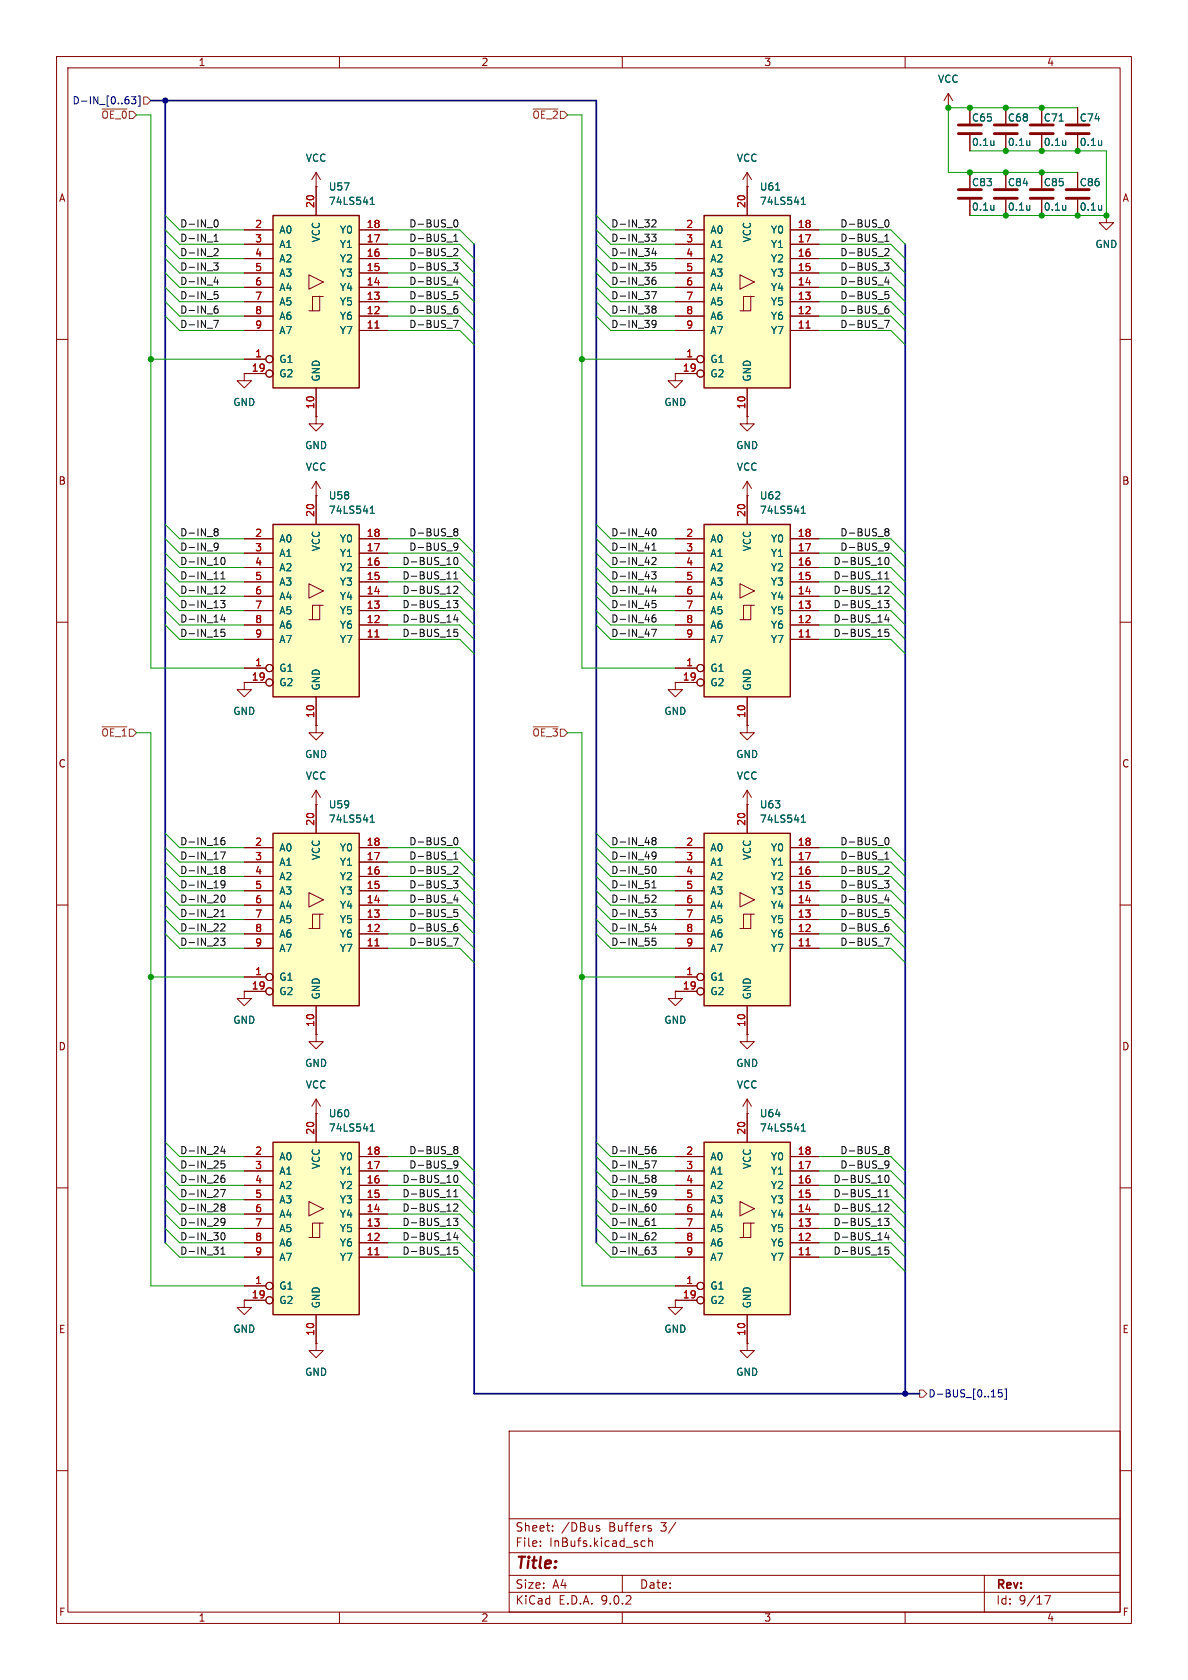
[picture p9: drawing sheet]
<svg xmlns="http://www.w3.org/2000/svg" width="210mm" height="297mm" viewBox="0 0 210 297" stroke-linecap="round" stroke-linejoin="round" font-family="sans-serif">
<defs><g id="words">
<text font-size="2.8" fill="#840000" x="91" y="277.9">Title:</text>
<g font-size="2.1" fill="#840000">
<text x="91" y="273.7">File:</text>
<text x="91" y="271">Sheet:</text>
<text x="97.1" y="273.7">InBufs.kicad_sch</text>
<text x="99.2" y="271">/DBus</text>
<text x="107.7" y="271">Buffers</text>
<text x="117" y="271">3/</text>
<text x="91" y="281.1">Size:</text>
<text x="97.7" y="281.1">A4</text>
<text x="113" y="281.1">Date:</text>
<text x="176" y="281.3">Rev:</text>
<text x="91" y="283.9">KiCad</text>
<text x="98.7" y="283.9">E.D.A.</text>
<text x="106.3" y="283.9">9.0.2</text>
<text x="176" y="283.9">Id:</text>
<text x="180.1" y="283.9">9/17</text>
</g>
<g font-size="1.8" fill="#840000">
<text x="35" y="11.9">1</text>
<text x="85" y="11.9">2</text>
<text x="135" y="11.9">3</text>
<text x="185" y="11.9">4</text>
<text x="10.3" y="35.9">A</text>
<text x="198.4" y="35.9">A</text>
<text x="10.3" y="85.9">B</text>
<text x="198.3" y="85.9">B</text>
<text x="10.3" y="135.9">C</text>
<text x="198.3" y="135.9">C</text>
<text x="10.3" y="185.9">D</text>
<text x="198.3" y="185.9">D</text>
<text x="10.3" y="235.9">E</text>
<text x="198.3" y="235.9">E</text>
<text x="10.3" y="285.9">F</text>
<text x="35" y="286.9">1</text>
<text x="85" y="286.9">2</text>
<text x="135" y="286.9">3</text>
<text x="185" y="286.9">4</text>
<text x="198.4" y="285.9">F</text>
</g>
<g font-size="1.8" fill="#006464">
<text x="165.7" y="14.8">VCC</text>
<text x="171.7" y="21.7">C65</text>
<text x="178.1" y="21.7">C68</text>
<text x="184.4" y="21.7">C71</text>
<text x="190.8" y="21.7">C74</text>
<text x="54" y="28.8">VCC</text>
<text x="130.2" y="28.8">VCC</text>
<text x="171.7" y="26">0.1u</text>
<text x="178.1" y="26">0.1u</text>
<text x="184.4" y="26">0.1u</text>
<text x="190.8" y="26">0.1u</text>
<text x="58" y="33.9">U57</text>
<text x="134.2" y="33.9">U61</text>
<text x="171.7" y="33.1">C83</text>
<text x="178.1" y="33.1">C84</text>
<text x="184.4" y="33.1">C85</text>
<text x="190.8" y="33.1">C86</text>
<text x="49.3" y="41.5">A0</text>
<text x="58" y="36.4">74LS541</text>
<text x="60" y="41.5">Y0</text>
<text x="125.5" y="41.5">A0</text>
<text x="134.2" y="36.4">74LS541</text>
<text x="136.2" y="41.5">Y0</text>
<text x="171.7" y="37.4">0.1u</text>
<text x="178.1" y="37.4">0.1u</text>
<text x="184.4" y="37.4">0.1u</text>
<text x="190.8" y="37.4">0.1u</text>
<text x="49.3" y="44">A1</text>
<text x="49.3" y="46.6">A2</text>
<text x="56.7" y="42.9" transform="rotate(-90 56.7 42.9)">VCC</text>
<text x="60" y="44">Y1</text>
<text x="60" y="46.6">Y2</text>
<text x="125.5" y="44">A1</text>
<text x="125.5" y="46.6">A2</text>
<text x="132.9" y="42.9" transform="rotate(-90 132.9 42.9)">VCC</text>
<text x="136.2" y="44">Y1</text>
<text x="136.2" y="46.6">Y2</text>
<text x="193.5" y="44">GND</text>
<text x="49.3" y="49.1">A3</text>
<text x="49.3" y="51.7">A4</text>
<text x="60" y="49.1">Y3</text>
<text x="60" y="51.7">Y4</text>
<text x="125.5" y="49.1">A3</text>
<text x="125.5" y="51.7">A4</text>
<text x="136.2" y="49.1">Y3</text>
<text x="136.2" y="51.7">Y4</text>
<text x="49.3" y="54.2">A5</text>
<text x="49.3" y="56.7">A6</text>
<text x="49.3" y="59.3">A7</text>
<text x="60" y="54.2">Y5</text>
<text x="60" y="56.7">Y6</text>
<text x="60" y="59.3">Y7</text>
<text x="125.5" y="54.2">A5</text>
<text x="125.5" y="56.7">A6</text>
<text x="125.5" y="59.3">A7</text>
<text x="136.2" y="54.2">Y5</text>
<text x="136.2" y="56.7">Y6</text>
<text x="136.2" y="59.3">Y7</text>
<text x="49.3" y="64.4">G1</text>
<text x="125.5" y="64.4">G1</text>
<text x="41.1" y="72">GND</text>
<text x="49.3" y="66.9">G2</text>
<text x="56.7" y="67.6" transform="rotate(-90 56.7 67.6)">GND</text>
<text x="117.3" y="72">GND</text>
<text x="125.5" y="66.9">G2</text>
<text x="132.9" y="67.6" transform="rotate(-90 132.9 67.6)">GND</text>
<text x="53.8" y="79.6">GND</text>
<text x="54" y="83.4">VCC</text>
<text x="130" y="79.6">GND</text>
<text x="130.2" y="83.4">VCC</text>
<text x="58" y="88.5">U58</text>
<text x="134.2" y="88.5">U62</text>
<text x="58" y="91">74LS541</text>
<text x="134.2" y="91">74LS541</text>
<text x="49.3" y="96.1">A0</text>
<text x="49.3" y="98.7">A1</text>
<text x="49.3" y="101.2">A2</text>
<text x="56.7" y="97.6" transform="rotate(-90 56.7 97.6)">VCC</text>
<text x="60" y="96.1">Y0</text>
<text x="60" y="98.7">Y1</text>
<text x="60" y="101.2">Y2</text>
<text x="125.5" y="96.1">A0</text>
<text x="125.5" y="98.7">A1</text>
<text x="125.5" y="101.2">A2</text>
<text x="132.9" y="97.6" transform="rotate(-90 132.9 97.6)">VCC</text>
<text x="136.2" y="96.1">Y0</text>
<text x="136.2" y="98.7">Y1</text>
<text x="136.2" y="101.2">Y2</text>
<text x="49.3" y="103.7">A3</text>
<text x="49.3" y="106.3">A4</text>
<text x="60" y="103.7">Y3</text>
<text x="60" y="106.3">Y4</text>
<text x="125.5" y="103.7">A3</text>
<text x="125.5" y="106.3">A4</text>
<text x="136.2" y="103.7">Y3</text>
<text x="136.2" y="106.3">Y4</text>
<text x="49.3" y="108.8">A5</text>
<text x="49.3" y="111.4">A6</text>
<text x="49.3" y="113.9">A7</text>
<text x="60" y="108.8">Y5</text>
<text x="60" y="111.4">Y6</text>
<text x="60" y="113.9">Y7</text>
<text x="125.5" y="108.8">A5</text>
<text x="125.5" y="111.4">A6</text>
<text x="125.5" y="113.9">A7</text>
<text x="136.2" y="108.8">Y5</text>
<text x="136.2" y="111.4">Y6</text>
<text x="136.2" y="113.9">Y7</text>
<text x="49.3" y="119">G1</text>
<text x="125.5" y="119">G1</text>
<text x="49.3" y="121.5">G2</text>
<text x="56.7" y="122.2" transform="rotate(-90 56.7 122.2)">GND</text>
<text x="125.5" y="121.5">G2</text>
<text x="132.9" y="122.2" transform="rotate(-90 132.9 122.2)">GND</text>
<text x="41.1" y="126.6">GND</text>
<text x="117.3" y="126.6">GND</text>
<text x="53.8" y="134.2">GND</text>
<text x="130" y="134.2">GND</text>
<text x="54" y="138">VCC</text>
<text x="58" y="143.1">U59</text>
<text x="130.2" y="138">VCC</text>
<text x="134.2" y="143.1">U63</text>
<text x="58" y="145.6">74LS541</text>
<text x="134.2" y="145.6">74LS541</text>
<text x="49.3" y="150.7">A0</text>
<text x="49.3" y="153.3">A1</text>
<text x="49.3" y="155.8">A2</text>
<text x="56.7" y="152.2" transform="rotate(-90 56.7 152.2)">VCC</text>
<text x="60" y="150.7">Y0</text>
<text x="60" y="153.3">Y1</text>
<text x="60" y="155.8">Y2</text>
<text x="125.5" y="150.7">A0</text>
<text x="125.5" y="153.3">A1</text>
<text x="125.5" y="155.8">A2</text>
<text x="132.9" y="152.2" transform="rotate(-90 132.9 152.2)">VCC</text>
<text x="136.2" y="150.7">Y0</text>
<text x="136.2" y="153.3">Y1</text>
<text x="136.2" y="155.8">Y2</text>
<text x="49.3" y="158.3">A3</text>
<text x="49.3" y="160.9">A4</text>
<text x="60" y="158.3">Y3</text>
<text x="60" y="160.9">Y4</text>
<text x="125.5" y="158.3">A3</text>
<text x="125.5" y="160.9">A4</text>
<text x="136.2" y="158.3">Y3</text>
<text x="136.2" y="160.9">Y4</text>
<text x="49.3" y="163.4">A5</text>
<text x="49.3" y="166">A6</text>
<text x="60" y="163.4">Y5</text>
<text x="60" y="166">Y6</text>
<text x="125.5" y="163.4">A5</text>
<text x="125.5" y="166">A6</text>
<text x="136.2" y="163.4">Y5</text>
<text x="136.2" y="166">Y6</text>
<text x="49.3" y="168.5">A7</text>
<text x="49.3" y="173.6">G1</text>
<text x="60" y="168.5">Y7</text>
<text x="125.5" y="168.5">A7</text>
<text x="125.5" y="173.6">G1</text>
<text x="136.2" y="168.5">Y7</text>
<text x="49.3" y="176.1">G2</text>
<text x="56.7" y="176.8" transform="rotate(-90 56.7 176.8)">GND</text>
<text x="125.5" y="176.1">G2</text>
<text x="132.9" y="176.8" transform="rotate(-90 132.9 176.8)">GND</text>
<text x="41.1" y="181.2">GND</text>
<text x="117.3" y="181.2">GND</text>
<text x="53.8" y="188.8">GND</text>
<text x="130" y="188.8">GND</text>
<text x="54" y="192.6">VCC</text>
<text x="58" y="197.7">U60</text>
<text x="130.2" y="192.6">VCC</text>
<text x="134.2" y="197.7">U64</text>
<text x="58" y="200.3">74LS541</text>
<text x="134.2" y="200.3">74LS541</text>
<text x="49.3" y="205.3">A0</text>
<text x="49.3" y="207.9">A1</text>
<text x="56.7" y="206.8" transform="rotate(-90 56.7 206.8)">VCC</text>
<text x="60" y="205.3">Y0</text>
<text x="60" y="207.9">Y1</text>
<text x="125.5" y="205.3">A0</text>
<text x="125.5" y="207.9">A1</text>
<text x="132.9" y="206.8" transform="rotate(-90 132.9 206.8)">VCC</text>
<text x="136.2" y="205.3">Y0</text>
<text x="136.2" y="207.9">Y1</text>
<text x="49.3" y="210.4">A2</text>
<text x="49.3" y="213">A3</text>
<text x="49.3" y="215.5">A4</text>
<text x="60" y="210.4">Y2</text>
<text x="60" y="213">Y3</text>
<text x="60" y="215.5">Y4</text>
<text x="125.5" y="210.4">A2</text>
<text x="125.5" y="213">A3</text>
<text x="125.5" y="215.5">A4</text>
<text x="136.2" y="210.4">Y2</text>
<text x="136.2" y="213">Y3</text>
<text x="136.2" y="215.5">Y4</text>
<text x="49.3" y="218">A5</text>
<text x="49.3" y="220.6">A6</text>
<text x="60" y="218">Y5</text>
<text x="60" y="220.6">Y6</text>
<text x="125.5" y="218">A5</text>
<text x="125.5" y="220.6">A6</text>
<text x="136.2" y="218">Y5</text>
<text x="136.2" y="220.6">Y6</text>
<text x="49.3" y="223.1">A7</text>
<text x="60" y="223.1">Y7</text>
<text x="125.5" y="223.1">A7</text>
<text x="136.2" y="223.1">Y7</text>
<text x="49.3" y="228.2">G1</text>
<text x="49.3" y="230.7">G2</text>
<text x="56.7" y="231.4" transform="rotate(-90 56.7 231.4)">GND</text>
<text x="125.5" y="228.2">G1</text>
<text x="125.5" y="230.7">G2</text>
<text x="132.9" y="231.4" transform="rotate(-90 132.9 231.4)">GND</text>
<text x="41.1" y="235.8">GND</text>
<text x="117.3" y="235.8">GND</text>
<text x="53.8" y="243.4">GND</text>
<text x="130" y="243.4">GND</text>
</g>
<g font-size="1.8" fill="#000084">
<text x="12.7" y="18.6">D-IN_[0..63]</text>
<text x="164" y="247.2">D-BUS_[0..15]</text>
</g>
<g font-size="1.8" fill="#725600">
<text x="17.8" y="21.2">~{OE_0}</text>
<text x="94" y="21.2">~{OE_2}</text>
<text x="17.8" y="130.4">~{OE_1}</text>
<text x="94" y="130.4">~{OE_3}</text>
</g>
<g font-size="1.8" fill="#0f0f0f">
<text x="31.7" y="40.3">D-IN_0</text>
<text x="72.2" y="40.3">D-BUS_0</text>
<text x="107.9" y="40.3">D-IN_32</text>
<text x="148.4" y="40.3">D-BUS_0</text>
<text x="31.7" y="47.9">D-IN_3</text>
<text x="31.7" y="45.4">D-IN_2</text>
<text x="31.7" y="42.8">D-IN_1</text>
<text x="72.2" y="47.9">D-BUS_3</text>
<text x="72.2" y="45.4">D-BUS_2</text>
<text x="72.2" y="42.8">D-BUS_1</text>
<text x="107.9" y="47.9">D-IN_35</text>
<text x="107.9" y="45.4">D-IN_34</text>
<text x="107.9" y="42.8">D-IN_33</text>
<text x="148.4" y="45.4">D-BUS_2</text>
<text x="148.4" y="47.9">D-BUS_3</text>
<text x="148.4" y="42.8">D-BUS_1</text>
<text x="31.7" y="50.5">D-IN_4</text>
<text x="31.7" y="53">D-IN_5</text>
<text x="72.2" y="50.5">D-BUS_4</text>
<text x="72.2" y="53">D-BUS_5</text>
<text x="107.9" y="50.5">D-IN_36</text>
<text x="107.9" y="53">D-IN_37</text>
<text x="148.4" y="53">D-BUS_5</text>
<text x="148.4" y="50.5">D-BUS_4</text>
<text x="31.7" y="55.5">D-IN_6</text>
<text x="31.7" y="58.1">D-IN_7</text>
<text x="72.2" y="58.1">D-BUS_7</text>
<text x="72.2" y="55.5">D-BUS_6</text>
<text x="107.9" y="58.1">D-IN_39</text>
<text x="107.9" y="55.5">D-IN_38</text>
<text x="148.4" y="55.5">D-BUS_6</text>
<text x="148.4" y="58.1">D-BUS_7</text>
<text x="31.7" y="94.9">D-IN_8</text>
<text x="72.2" y="94.9">D-BUS_8</text>
<text x="107.9" y="94.9">D-IN_40</text>
<text x="148.4" y="94.9">D-BUS_8</text>
<text x="31.7" y="100">D-IN_10</text>
<text x="31.7" y="97.4">D-IN_9</text>
<text x="71" y="100">D-BUS_10</text>
<text x="72.2" y="97.4">D-BUS_9</text>
<text x="107.9" y="97.4">D-IN_41</text>
<text x="107.9" y="100">D-IN_42</text>
<text x="147.2" y="100">D-BUS_10</text>
<text x="148.4" y="97.4">D-BUS_9</text>
<text x="31.7" y="102.5">D-IN_11</text>
<text x="31.7" y="105.1">D-IN_12</text>
<text x="31.7" y="107.6">D-IN_13</text>
<text x="71" y="102.5">D-BUS_11</text>
<text x="71" y="105.1">D-BUS_12</text>
<text x="71" y="107.6">D-BUS_13</text>
<text x="107.9" y="107.6">D-IN_45</text>
<text x="107.9" y="102.5">D-IN_43</text>
<text x="107.9" y="105.1">D-IN_44</text>
<text x="147.2" y="107.6">D-BUS_13</text>
<text x="147.2" y="102.5">D-BUS_11</text>
<text x="147.2" y="105.1">D-BUS_12</text>
<text x="31.7" y="112.7">D-IN_15</text>
<text x="31.7" y="110.1">D-IN_14</text>
<text x="71" y="112.7">D-BUS_15</text>
<text x="71" y="110.1">D-BUS_14</text>
<text x="107.9" y="110.1">D-IN_46</text>
<text x="107.9" y="112.7">D-IN_47</text>
<text x="147.2" y="112.7">D-BUS_15</text>
<text x="147.2" y="110.1">D-BUS_14</text>
<text x="31.7" y="149.5">D-IN_16</text>
<text x="72.2" y="149.5">D-BUS_0</text>
<text x="107.9" y="149.5">D-IN_48</text>
<text x="148.4" y="149.5">D-BUS_0</text>
<text x="31.7" y="152.1">D-IN_17</text>
<text x="31.7" y="154.6">D-IN_18</text>
<text x="72.2" y="154.6">D-BUS_2</text>
<text x="72.2" y="152.1">D-BUS_1</text>
<text x="107.9" y="154.6">D-IN_50</text>
<text x="107.9" y="152.1">D-IN_49</text>
<text x="148.4" y="152.1">D-BUS_1</text>
<text x="148.4" y="154.6">D-BUS_2</text>
<text x="31.7" y="159.7">D-IN_20</text>
<text x="31.7" y="157.1">D-IN_19</text>
<text x="72.2" y="159.7">D-BUS_4</text>
<text x="72.2" y="157.1">D-BUS_3</text>
<text x="107.9" y="159.7">D-IN_52</text>
<text x="107.9" y="157.1">D-IN_51</text>
<text x="148.4" y="157.1">D-BUS_3</text>
<text x="148.4" y="159.7">D-BUS_4</text>
<text x="31.7" y="162.2">D-IN_21</text>
<text x="31.7" y="164.8">D-IN_22</text>
<text x="31.7" y="167.3">D-IN_23</text>
<text x="72.2" y="167.3">D-BUS_7</text>
<text x="72.2" y="162.2">D-BUS_5</text>
<text x="72.2" y="164.8">D-BUS_6</text>
<text x="107.9" y="164.8">D-IN_54</text>
<text x="107.9" y="162.2">D-IN_53</text>
<text x="107.9" y="167.3">D-IN_55</text>
<text x="148.4" y="162.2">D-BUS_5</text>
<text x="148.4" y="167.3">D-BUS_7</text>
<text x="148.4" y="164.8">D-BUS_6</text>
<text x="31.7" y="209.2">D-IN_26</text>
<text x="31.7" y="206.7">D-IN_25</text>
<text x="31.7" y="204.1">D-IN_24</text>
<text x="71" y="209.2">D-BUS_10</text>
<text x="72.2" y="204.1">D-BUS_8</text>
<text x="72.2" y="206.7">D-BUS_9</text>
<text x="107.9" y="209.2">D-IN_58</text>
<text x="107.9" y="206.7">D-IN_57</text>
<text x="107.9" y="204.1">D-IN_56</text>
<text x="147.2" y="209.2">D-BUS_10</text>
<text x="148.4" y="204.1">D-BUS_8</text>
<text x="148.4" y="206.7">D-BUS_9</text>
<text x="31.7" y="211.7">D-IN_27</text>
<text x="31.7" y="214.3">D-IN_28</text>
<text x="71" y="211.7">D-BUS_11</text>
<text x="71" y="214.3">D-BUS_12</text>
<text x="107.9" y="211.7">D-IN_59</text>
<text x="107.9" y="214.3">D-IN_60</text>
<text x="147.2" y="214.3">D-BUS_12</text>
<text x="147.2" y="211.7">D-BUS_11</text>
<text x="31.7" y="219.4">D-IN_30</text>
<text x="31.7" y="221.9">D-IN_31</text>
<text x="31.7" y="216.8">D-IN_29</text>
<text x="71" y="221.9">D-BUS_15</text>
<text x="71" y="219.4">D-BUS_14</text>
<text x="71" y="216.8">D-BUS_13</text>
<text x="107.9" y="219.4">D-IN_62</text>
<text x="107.9" y="216.8">D-IN_61</text>
<text x="107.9" y="221.9">D-IN_63</text>
<text x="147.2" y="221.9">D-BUS_15</text>
<text x="147.2" y="219.4">D-BUS_14</text>
<text x="147.2" y="216.8">D-BUS_13</text>
</g>
<g font-size="1.8" fill="#a90000">
<text x="45" y="40.4">2</text>
<text x="55.6" y="36.9" transform="rotate(-90 55.6 36.9)">20</text>
<text x="64.7" y="40.4">18</text>
<text x="121.2" y="40.4">2</text>
<text x="131.8" y="36.9" transform="rotate(-90 131.8 36.9)">20</text>
<text x="140.9" y="40.4">18</text>
<text x="45" y="42.9">3</text>
<text x="45" y="45.5">4</text>
<text x="64.7" y="42.9">17</text>
<text x="64.7" y="45.5">16</text>
<text x="121.2" y="42.9">3</text>
<text x="121.2" y="45.5">4</text>
<text x="140.9" y="42.9">17</text>
<text x="140.9" y="45.5">16</text>
<text x="45" y="48">5</text>
<text x="45" y="50.5">6</text>
<text x="45" y="53.1">7</text>
<text x="64.7" y="48">15</text>
<text x="64.7" y="50.5">14</text>
<text x="64.7" y="53.1">13</text>
<text x="121.2" y="48">5</text>
<text x="121.2" y="50.5">6</text>
<text x="121.2" y="53.1">7</text>
<text x="140.9" y="48">15</text>
<text x="140.9" y="50.5">14</text>
<text x="140.9" y="53.1">13</text>
<text x="45" y="55.6">8</text>
<text x="45" y="58.2">9</text>
<text x="64.7" y="55.6">12</text>
<text x="64.7" y="58.2">11</text>
<text x="121.2" y="55.6">8</text>
<text x="121.2" y="58.2">9</text>
<text x="140.9" y="55.6">12</text>
<text x="140.9" y="58.2">11</text>
<text x="44.4" y="65.8">19</text>
<text x="45" y="63.2">1</text>
<text x="120.6" y="65.8">19</text>
<text x="121.2" y="63.2">1</text>
<text x="55.6" y="72.4" transform="rotate(-90 55.6 72.4)">10</text>
<text x="131.8" y="72.4" transform="rotate(-90 131.8 72.4)">10</text>
<text x="45" y="95">2</text>
<text x="55.6" y="91.5" transform="rotate(-90 55.6 91.5)">20</text>
<text x="64.7" y="95">18</text>
<text x="121.2" y="95">2</text>
<text x="131.8" y="91.5" transform="rotate(-90 131.8 91.5)">20</text>
<text x="140.9" y="95">18</text>
<text x="45" y="97.5">3</text>
<text x="45" y="100.1">4</text>
<text x="64.7" y="97.5">17</text>
<text x="64.7" y="100.1">16</text>
<text x="121.2" y="97.5">3</text>
<text x="121.2" y="100.1">4</text>
<text x="140.9" y="97.5">17</text>
<text x="140.9" y="100.1">16</text>
<text x="45" y="102.6">5</text>
<text x="45" y="105.2">6</text>
<text x="45" y="107.7">7</text>
<text x="64.7" y="102.6">15</text>
<text x="64.7" y="105.2">14</text>
<text x="64.7" y="107.7">13</text>
<text x="121.2" y="102.6">5</text>
<text x="121.2" y="105.2">6</text>
<text x="121.2" y="107.7">7</text>
<text x="140.9" y="102.6">15</text>
<text x="140.9" y="105.2">14</text>
<text x="140.9" y="107.7">13</text>
<text x="45" y="110.2">8</text>
<text x="45" y="112.8">9</text>
<text x="64.7" y="110.2">12</text>
<text x="64.7" y="112.8">11</text>
<text x="121.2" y="110.2">8</text>
<text x="121.2" y="112.8">9</text>
<text x="140.9" y="110.2">12</text>
<text x="140.9" y="112.8">11</text>
<text x="45" y="117.9">1</text>
<text x="121.2" y="117.9">1</text>
<text x="44.4" y="120.4">19</text>
<text x="120.6" y="120.4">19</text>
<text x="55.6" y="127" transform="rotate(-90 55.6 127)">10</text>
<text x="131.8" y="127" transform="rotate(-90 131.8 127)">10</text>
<text x="45" y="149.6">2</text>
<text x="55.6" y="146.1" transform="rotate(-90 55.6 146.1)">20</text>
<text x="64.7" y="149.6">18</text>
<text x="121.2" y="149.6">2</text>
<text x="131.8" y="146.1" transform="rotate(-90 131.8 146.1)">20</text>
<text x="140.9" y="149.6">18</text>
<text x="45" y="152.1">3</text>
<text x="45" y="154.7">4</text>
<text x="64.7" y="152.1">17</text>
<text x="64.7" y="154.7">16</text>
<text x="121.2" y="152.1">3</text>
<text x="121.2" y="154.7">4</text>
<text x="140.9" y="152.1">17</text>
<text x="140.9" y="154.7">16</text>
<text x="45" y="157.2">5</text>
<text x="45" y="159.8">6</text>
<text x="64.7" y="157.2">15</text>
<text x="64.7" y="159.8">14</text>
<text x="121.2" y="157.2">5</text>
<text x="121.2" y="159.8">6</text>
<text x="140.9" y="157.2">15</text>
<text x="140.9" y="159.8">14</text>
<text x="45" y="162.3">7</text>
<text x="45" y="164.8">8</text>
<text x="45" y="167.4">9</text>
<text x="64.7" y="162.3">13</text>
<text x="64.7" y="164.8">12</text>
<text x="64.7" y="167.4">11</text>
<text x="121.2" y="162.3">7</text>
<text x="121.2" y="164.8">8</text>
<text x="121.2" y="167.4">9</text>
<text x="140.9" y="162.3">13</text>
<text x="140.9" y="164.8">12</text>
<text x="140.9" y="167.4">11</text>
<text x="45" y="172.5">1</text>
<text x="121.2" y="172.5">1</text>
<text x="44.4" y="175">19</text>
<text x="120.6" y="175">19</text>
<text x="55.6" y="181.7" transform="rotate(-90 55.6 181.7)">10</text>
<text x="131.8" y="181.7" transform="rotate(-90 131.8 181.7)">10</text>
<text x="55.6" y="200.7" transform="rotate(-90 55.6 200.7)">20</text>
<text x="131.8" y="200.7" transform="rotate(-90 131.8 200.7)">20</text>
<text x="45" y="204.2">2</text>
<text x="45" y="206.8">3</text>
<text x="45" y="209.3">4</text>
<text x="64.7" y="204.2">18</text>
<text x="64.7" y="206.8">17</text>
<text x="64.7" y="209.3">16</text>
<text x="121.2" y="204.2">2</text>
<text x="121.2" y="206.8">3</text>
<text x="121.2" y="209.3">4</text>
<text x="140.9" y="204.2">18</text>
<text x="140.9" y="206.8">17</text>
<text x="140.9" y="209.3">16</text>
<text x="45" y="211.8">5</text>
<text x="45" y="214.4">6</text>
<text x="64.7" y="211.8">15</text>
<text x="64.7" y="214.4">14</text>
<text x="121.2" y="211.8">5</text>
<text x="121.2" y="214.4">6</text>
<text x="140.9" y="211.8">15</text>
<text x="140.9" y="214.4">14</text>
<text x="45" y="216.9">7</text>
<text x="45" y="219.5">8</text>
<text x="45" y="222">9</text>
<text x="64.7" y="216.9">13</text>
<text x="64.7" y="219.5">12</text>
<text x="64.7" y="222">11</text>
<text x="121.2" y="216.9">7</text>
<text x="121.2" y="219.5">8</text>
<text x="121.2" y="222">9</text>
<text x="140.9" y="216.9">13</text>
<text x="140.9" y="219.5">12</text>
<text x="140.9" y="222">11</text>
<text x="45" y="227.1">1</text>
<text x="121.2" y="227.1">1</text>
<text x="44.4" y="229.6">19</text>
<text x="120.6" y="229.6">19</text>
<text x="55.6" y="236.3" transform="rotate(-90 55.6 236.3)">10</text>
<text x="131.8" y="236.3" transform="rotate(-90 131.8 236.3)">10</text>
</g>
</g></defs>
<g fill="none" stroke="#840000" stroke-width=".18">
<path d="M10 10h190v277h-190zM12 12h186v273h-186zM60 10v2M110 10v2M160 10v2M190.5 30.5v2.8M190.5 35.3v2.8M195.6 38.1v1.3h1.2l-1.2 1.2-1.3-1.2h1.3M195.6 38.1h.1M10 60h2M119.4 66v1.3h1.2l-1.2 1.3-1.3-1.3h1.3M119.4 66h.1"/>
<path d="M198 60h2M10 110h2M198 110h2M10 160h2M198 160h2M55.9 182.9v1.3h1.2l-1.2 1.2-1.3-1.2h1.3M55.9 182.9h.1M10 210h2M198 210h2M132.1 237.5v1.3h1.2l-1.2 1.2-1.3-1.2h1.3M132.1 237.5h.1M90 253h108v32h-108z"/>
<path d="M10 260h2M90 278.5h108M90 274.5h108M90 268.5h108M95.5 273.2v.2M95.5 272.5v.1M97.7 270.5v.2M97.7 269.8v.1M105.5 270.1l.5 .2v.1v.2l-.5 .1M105.5 269.8h.5M110 278.5v3M113.5 273.3h.5"/>
<path d="M113.5 272.5h.5M114.7 272.5l.2-.1 .4 .1v.9M114.7 271.9v1.5M114.8 270.2l.3 .1 .1 .2-.2 .2h-.3M114.8 269.7l.3 .1M174 278.5v6.5M198 260h2M60 285v2M90 281.5h108M110 285v2M160 285v2M184.7 282.1h1l-.7 1.5"/>
</g>
<path d="M188.5 33.5h4M188.5 35.1h4" fill="none" stroke="#840000" stroke-width=".51"/>
<path d="M194.7 36.3v.9M194.7 37v.1" fill="none" stroke="#006464" stroke-width=".18"/>
<path d="M124.5 201.9h15.2v30.5h-15.2z" fill="#ffffc2"/>
<g fill="none" stroke="#840000" stroke-width=".18">
<path d="M167.6 19.1h.1M167.6 16.5l-.7 1.3M167.6 16.5l.8 1.3M167.6 16.5v2.6M177.8 19.1v2.7M177.8 23.9v2.8M132.1 73.7v1.2h1.2l-1.2 1.3-1.3-1.3h1.3M132.1 73.7h.1M132.1 87.6h.1M132.1 85.1v2.5M132.1 85.1l-.8 1.3M132.1 85.1l.7 1.3"/>
<path d="M132.1 128.3v1.2h1.2l-1.2 1.3-1.3-1.3h1.3M132.1 128.3h.1M132.1 139.7v2.5M132.1 139.7l-.8 1.3M132.1 139.7l.7 1.3M132.1 142.2h.1M55.9 196.9h.1M55.9 194.3l-.8 1.3M55.9 194.3l.7 1.3M55.9 194.3v2.6M132.1 196.9h.1M132.1 182.9v1.3h1.2l-1.2 1.2-1.3-1.2h1.3"/>
<path d="M132.1 182.9h.1M132.1 194.3v7.6M132.1 194.3l-.8 1.3M132.1 194.3l.7 1.3M119.4 204.5h5.1M119.4 207h5.1M119.4 209.6h5.1M119.4 212.1h5.1M119.4 214.6h5.1M119.4 217.2h5.1M119.4 219.7h5.1M130.8 212.4l2.5 1.3-2.5 1.3z"/>
<path d="M132.7 216.2h-1.3v2.6M133.3 216.2h-.6v2.6h-1.9M139.7 204.5h5.1M139.7 207h5.1M139.7 209.6h5.1M139.7 212.1h5.1M139.7 214.6h5.1M139.7 217.2h5.1M139.7 219.7h5.1M119.4 229.9v1.2h1.2l-1.2 1.3-1.3-1.3h1.3M119.4 229.9h.1M119.4 222.2h5.1"/>
<path d="M119.4 227.3h3.8M119.4 229.9h3.8M132.1 232.4v5.1M139.7 222.2h5.1"/>
<circle cx="123.8" cy="229.9" r=".63"/>
<circle cx="123.8" cy="227.3" r=".63"/>
</g>
<path d="M124.5 201.9h15.2v30.5h-15.2z" fill="none" stroke="#840000" stroke-width=".25"/>
<path d="M142.5 221.8h.7" fill="none" stroke="#a90000" stroke-width=".18"/>
<path d="M182 24.9v.8M182 25.6v.1M141.7 200h.7M141.7 199.1l.3-.4v1.3" fill="none" stroke="#006464" stroke-width=".18"/>
<path d="M175.8 22.1h4M175.8 23.6h4" fill="none" stroke="#840000" stroke-width=".51"/>
<path d="M124.5 147.3h15.2v30.5h-15.2z" fill="#ffffc2"/>
<g fill="none" stroke="#840000" stroke-width=".18">
<path d="M132.1 33h.1M132.1 30.5v2.5M132.1 30.5l-.8 1.3M132.1 30.5l.7 1.3M43.2 66v1.3h1.2l-1.2 1.3-1.3-1.3h1.3M43.2 66h.1M55.9 73.7v1.2h1.2l-1.2 1.3-1.3-1.3h1.3M55.9 73.7h.1M55.9 87.6h.1M55.9 85.1l-.8 1.3M55.9 85.1l.7 1.3M55.9 85.1v2.5"/>
<path d="M119.4 149.9h5.1M119.4 152.4h5.1M119.4 154.9h5.1M119.4 157.5h5.1M130.8 157.8l2.5 1.3-2.5 1.3zM132.1 142.2v5.1M139.7 149.9h5.1M139.7 152.4h5.1M139.7 154.9h5.1M139.7 157.5h5.1M119.4 175.3v1.2h1.2l-1.2 1.3-1.3-1.3h1.3M119.4 175.3h.1"/>
<path d="M119.4 160h5.1M119.4 162.6h5.1M119.4 165.1h5.1M119.4 167.6h5.1M119.4 172.7h3.8M119.4 175.3h3.8M132.1 177.8v5.1M132.7 161.6h-1.3v2.6M133.3 161.6h-.6v2.6h-1.9M139.7 160h5.1M139.7 162.6h5.1M139.7 165.1h5.1"/>
<path d="M139.7 167.6h5.1"/>
<circle cx="123.8" cy="175.3" r=".63"/>
<circle cx="123.8" cy="172.7" r=".63"/>
</g>
<path d="M124.5 147.3h15.2v30.5h-15.2z" fill="none" stroke="#840000" stroke-width=".25"/>
<path d="M142.5 167.2h.7" fill="none" stroke="#a90000" stroke-width=".18"/>
<path d="M141.7 145.4h.7M141.7 144.5l.3-.4v1.3" fill="none" stroke="#006464" stroke-width=".18"/>
<path d="M124.5 38.1h15.2v30.5h-15.2z" fill="#ffffc2"/>
<g fill="none" stroke="#840000" stroke-width=".18">
<path d="M132.1 33v5.1M119.4 40.6h5.1M119.4 43.2h5.1M119.4 45.7h5.1M119.4 48.3h5.1M119.4 50.8h5.1M119.4 53.3h5.1M119.4 55.9h5.1M119.4 58.4h5.1M130.8 48.6l2.5 1.3-2.5 1.2zM132.7 52.4h-1.3v2.5M133.3 52.4h-.6v2.5h-1.9"/>
<path d="M139.7 40.6h5.1M139.7 43.2h5.1M139.7 45.7h5.1M139.7 48.3h5.1M139.7 50.8h5.1M139.7 53.3h5.1M139.7 55.9h5.1M139.7 58.4h5.1M119.4 63.5h3.8M119.4 66h3.8M132.1 68.6v5.1M43.2 229.9v1.2h1.2l-1.2 1.3-1.3-1.3h1.3"/>
<path d="M43.2 229.9h.1"/>
<circle cx="123.8" cy="66" r=".63"/>
<circle cx="123.8" cy="63.5" r=".63"/>
</g>
<path d="M124.5 38.1h15.2v30.5h-15.2z" fill="none" stroke="#840000" stroke-width=".25"/>
<path d="M142.5 58h.7" fill="none" stroke="#a90000" stroke-width=".18"/>
<path d="M137.1 33.6h.7M141.7 36.1h.7M141.7 35.2l.3-.3v1.2" fill="none" stroke="#006464" stroke-width=".18"/>
<path d="M48.3 92.7h15.2v30.5h-15.2z" fill="#ffffc2"/>
<g fill="none" stroke="#840000" stroke-width=".18">
<path d="M43.2 95.3h5.1M43.2 97.8h5.1M55.9 87.6v5.1M63.5 95.3h5.1M63.5 97.8h5.1M43.2 100.3h5.1M43.2 102.9h5.1M43.2 105.4h5.1M43.2 108h5.1M43.2 110.5h5.1M43.2 113h5.1M43.2 118.1h3.8"/>
<path d="M54.6 103.2l2.5 1.3-2.5 1.2zM56.5 107h-1.3v2.6M57.1 107h-.6v2.6h-1.9M63.5 100.3h5.1M63.5 102.9h5.1M63.5 105.4h5.1M63.5 108h5.1M63.5 110.5h5.1M63.5 113h5.1M43.2 120.7v1.2h1.2l-1.2 1.3-1.3-1.3h1.3M43.2 120.7h.1M43.2 120.7h3.8"/>
<path d="M55.9 123.2v5.1"/>
<circle cx="47.6" cy="118.1" r=".63"/>
<circle cx="47.6" cy="120.6" r=".63"/>
</g>
<path d="M48.3 92.7h15.2v30.5h-15.2z" fill="none" stroke="#840000" stroke-width=".25"/>
<path d="M66.3 112.6h.7" fill="none" stroke="#a90000" stroke-width=".18"/>
<path d="M65.5 90.7h.7M65.5 89.8l.3-.3v1.2" fill="none" stroke="#006464" stroke-width=".18"/>
<path d="M48.3 201.9h15.2v30.5h-15.2z" fill="#ffffc2"/>
<g fill="none" stroke="#840000" stroke-width=".18">
<path d="M177.8 30.5v2.8M177.8 35.3v2.8M119.4 120.7v1.2h1.2l-1.2 1.3-1.3-1.3h1.3M119.4 120.7h.1M55.9 196.9v5M43.2 204.5h5.1M43.2 207h5.1M43.2 209.6h5.1M43.2 212.1h5.1M43.2 214.6h5.1M43.2 217.2h5.1M43.2 219.7h5.1"/>
<path d="M54.6 212.4l2.5 1.3-2.5 1.3zM56.5 216.2h-1.3v2.6M57.1 216.2h-.6v2.6h-1.9M63.5 204.5h5.1M63.5 207h5.1M63.5 209.6h5.1M63.5 212.1h5.1M63.5 214.6h5.1M63.5 217.2h5.1M63.5 219.7h5.1M43.2 222.2h5.1M43.2 227.3h3.8"/>
<path d="M43.2 229.9h3.8M55.9 237.5v1.3h1.2l-1.2 1.2-1.3-1.2h1.3M55.9 237.5h.1M55.9 232.4v5.1M63.5 222.2h5.1"/>
<circle cx="47.6" cy="229.9" r=".63"/>
<circle cx="47.6" cy="227.3" r=".63"/>
</g>
<path d="M48.3 201.9h15.2v30.5h-15.2z" fill="none" stroke="#840000" stroke-width=".25"/>
<path d="M66.3 221.8h.7" fill="none" stroke="#a90000" stroke-width=".18"/>
<path d="M182 36.3v.9M182 37v.1M65.5 200h.7M65.5 199.1l.3-.4v1.3" fill="none" stroke="#006464" stroke-width=".18"/>
<path d="M175.8 33.5h4M175.8 35.1h4" fill="none" stroke="#840000" stroke-width=".51"/>
<path d="M124.5 92.7h15.2v30.5h-15.2z" fill="#ffffc2"/>
<g fill="none" stroke="#840000" stroke-width=".18">
<path d="M184.1 19.1v2.7M190.5 19.1v2.7M184.1 23.9v2.8M190.5 23.9v2.8M119.4 95.3h5.1M119.4 97.8h5.1M132.1 87.6v5.1M139.7 95.3h5.1M139.7 97.8h5.1M119.4 100.3h5.1M119.4 102.9h5.1M119.4 105.4h5.1"/>
<path d="M119.4 108h5.1M119.4 110.5h5.1M119.4 113h5.1M119.4 118.1h3.8M130.8 103.2l2.5 1.3-2.5 1.2zM132.7 107h-1.3v2.6M133.3 107h-.6v2.6h-1.9M139.7 100.3h5.1M139.7 102.9h5.1M139.7 105.4h5.1M139.7 108h5.1M139.7 110.5h5.1"/>
<path d="M139.7 113h5.1M119.4 120.7h3.8M132.1 123.2v5.1"/>
<circle cx="123.8" cy="118.1" r=".63"/>
<circle cx="123.8" cy="120.6" r=".63"/>
</g>
<path d="M124.5 92.7h15.2v30.5h-15.2z" fill="none" stroke="#840000" stroke-width=".25"/>
<path d="M142.5 112.6h.7" fill="none" stroke="#a90000" stroke-width=".18"/>
<path d="M187.2 21.4h.8M188.4 24.9v.8M188.4 25.6l-.1 .1M194.7 24.9v.8M194.7 25.6v.1M141.7 90.7h.7M141.7 89.8l.3-.3v1.2" fill="none" stroke="#006464" stroke-width=".18"/>
<path d="M182.1 22.1h4.1M182.1 23.6h4.1M188.5 22.1h4M188.5 23.6h4" fill="none" stroke="#840000" stroke-width=".51"/>
<path d="M48.3 147.3h15.2v30.5h-15.2z" fill="#ffffc2"/>
<g fill="none" stroke="#840000" stroke-width=".18">
<path d="M171.4 30.5v2.8M171.4 35.3v2.8M55.9 128.3v1.2h1.2l-1.2 1.3-1.3-1.3h1.3M55.9 128.3h.1M55.9 139.7v7.6M55.9 139.7l-.8 1.3M55.9 139.7l.7 1.3M43.2 149.9h5.1M43.2 152.4h5.1M43.2 154.9h5.1M43.2 157.5h5.1M54.6 157.8l2.5 1.3-2.5 1.3z"/>
<path d="M55.9 142.2h.1M63.5 149.9h5.1M63.5 152.4h5.1M63.5 154.9h5.1M63.5 157.5h5.1M43.2 175.3v1.2h1.2l-1.2 1.3-1.3-1.3h1.3M43.2 175.3h.1M43.2 160h5.1M43.2 162.6h5.1M43.2 165.1h5.1M43.2 167.6h5.1M43.2 172.7h3.8"/>
<path d="M43.2 175.3h3.8M55.9 177.8v5.1M56.5 161.6h-1.3v2.6M57.1 161.6h-.6v2.6h-1.9M63.5 160h5.1M63.5 162.6h5.1M63.5 165.1h5.1M63.5 167.6h5.1"/>
<circle cx="47.6" cy="172.7" r=".63"/>
<circle cx="47.6" cy="175.3" r=".63"/>
</g>
<path d="M48.3 147.3h15.2v30.5h-15.2z" fill="none" stroke="#840000" stroke-width=".25"/>
<path d="M66.3 167.2h.7" fill="none" stroke="#a90000" stroke-width=".18"/>
<path d="M175.7 36.3v.9M175.7 37l-.1 .1M65.5 145.4h.7M65.5 144.5l.3-.4v1.3" fill="none" stroke="#006464" stroke-width=".18"/>
<path d="M169.4 33.5h4.1M169.4 35.1h4.1" fill="none" stroke="#840000" stroke-width=".51"/>
<path d="M48.3 38.1h15.2v30.5h-15.2z" fill="#ffffc2"/>
<g fill="none" stroke="#840000" stroke-width=".18">
<path d="M167.6 19.1h.1M171.4 19.1v2.7M177.8 19.1v2.7M184.1 19.1v2.7M190.5 19.1v2.7M55.9 33h.1M55.9 30.5v7.6M55.9 30.5l-.8 1.3M55.9 30.5l.7 1.3M132.1 33h.1M132.1 33v5.1M171.4 23.9v2.8"/>
<path d="M171.4 30.5v2.8M171.4 35.3v2.8M177.8 23.9v2.8M177.8 30.5v2.8M177.8 35.3v2.8M184.1 23.9v2.8M184.1 30.5v2.8M184.1 35.3v2.8M190.5 23.9v2.8M190.5 30.5v2.8M190.5 35.3v2.8M195.6 38.1h.1"/>
<path d="M43.2 40.6h5.1M43.2 43.2h5.1M43.2 45.7h5.1M43.2 48.3h5.1M43.2 50.8h5.1M43.2 53.3h5.1M43.2 55.9h5.1M43.2 58.4h5.1M54.6 48.6l2.5 1.3-2.5 1.2zM56.5 52.4h-1.3v2.5M57.1 52.4h-.6v2.5h-1.9M63.5 40.6h5.1"/>
<path d="M63.5 43.2h5.1M63.5 45.7h5.1M63.5 48.3h5.1M63.5 50.8h5.1M63.5 53.3h5.1M63.5 55.9h5.1M63.5 58.4h5.1M119.4 40.6h5.1M119.4 43.2h5.1M119.4 45.7h5.1M119.4 48.3h5.1M119.4 50.8h5.1"/>
<path d="M119.4 53.3h5.1M119.4 55.9h5.1M119.4 58.4h5.1M139.7 40.6h5.1M139.7 43.2h5.1M139.7 45.7h5.1M139.7 48.3h5.1M139.7 50.8h5.1M139.7 53.3h5.1M139.7 55.9h5.1M139.7 58.4h5.1M43.2 66h.1"/>
<path d="M43.2 63.5h3.8M43.2 66h3.8M55.9 73.7h.1M55.9 68.6v5.1M119.4 66h.1M119.4 63.5h3.8M119.4 66h3.8M132.1 73.7h.1M132.1 68.6v5.1M43.2 95.3h5.1M43.2 97.8h5.1M55.9 87.6h.1"/>
<path d="M55.9 87.6v5.1M63.5 95.3h5.1M63.5 97.8h5.1M119.4 95.3h5.1M119.4 97.8h5.1M132.1 87.6h.1M132.1 87.6v5.1M139.7 95.3h5.1M139.7 97.8h5.1M43.2 100.3h5.1M43.2 102.9h5.1M43.2 105.4h5.1"/>
<path d="M43.2 108h5.1M43.2 110.5h5.1M43.2 113h5.1M43.2 118.1h3.8M63.5 100.3h5.1M63.5 102.9h5.1M63.5 105.4h5.1M63.5 108h5.1M63.5 110.5h5.1M63.5 113h5.1M119.4 100.3h5.1M119.4 102.9h5.1"/>
<path d="M119.4 105.4h5.1M119.4 108h5.1M119.4 110.5h5.1M119.4 113h5.1M119.4 118.1h3.8M139.7 100.3h5.1M139.7 102.9h5.1M139.7 105.4h5.1M139.7 108h5.1M139.7 110.5h5.1M139.7 113h5.1M43.2 120.7h.1"/>
<path d="M43.2 120.7h3.8M55.9 128.3h.1M55.9 123.2v5.1M119.4 120.7h.1M119.4 120.7h3.8M132.1 128.3h.1M132.1 123.2v5.1M43.2 149.9h5.1M43.2 152.4h5.1M43.2 154.9h5.1M43.2 157.5h5.1M55.9 142.2h.1"/>
<path d="M55.9 142.2v5.1M63.5 149.9h5.1M63.5 152.4h5.1M63.5 154.9h5.1M63.5 157.5h5.1M119.4 149.9h5.1M119.4 152.4h5.1M119.4 154.9h5.1M119.4 157.5h5.1M132.1 142.2h.1M132.1 142.2v5.1M139.7 149.9h5.1"/>
<path d="M139.7 152.4h5.1M139.7 154.9h5.1M139.7 157.5h5.1M43.2 175.3h.1M43.2 160h5.1M43.2 162.6h5.1M43.2 165.1h5.1M43.2 167.6h5.1M43.2 172.7h3.8M43.2 175.3h3.8M55.9 177.8v5.1M63.5 160h5.1"/>
<path d="M63.5 162.6h5.1M63.5 165.1h5.1M63.5 167.6h5.1M119.4 175.3h.1M119.4 160h5.1M119.4 162.6h5.1M119.4 165.1h5.1M119.4 167.6h5.1M119.4 172.7h3.8M119.4 175.3h3.8M132.1 177.8v5.1M139.7 160h5.1"/>
<path d="M139.7 162.6h5.1M139.7 165.1h5.1M139.7 167.6h5.1M55.9 182.9h.1M55.9 196.9h.1M55.9 196.9v5M132.1 182.9h.1M132.1 196.9h.1M132.1 196.9v5M43.2 204.5h5.1M43.2 207h5.1M43.2 209.6h5.1"/>
<path d="M43.2 212.1h5.1M43.2 214.6h5.1M43.2 217.2h5.1M43.2 219.7h5.1M63.5 204.5h5.1M63.5 207h5.1M63.5 209.6h5.1M63.5 212.1h5.1M63.5 214.6h5.1M63.5 217.2h5.1M63.5 219.7h5.1M119.4 204.5h5.1"/>
<path d="M119.4 207h5.1M119.4 209.6h5.1M119.4 212.1h5.1M119.4 214.6h5.1M119.4 217.2h5.1M119.4 219.7h5.1M139.7 204.5h5.1M139.7 207h5.1M139.7 209.6h5.1M139.7 212.1h5.1M139.7 214.6h5.1M139.7 217.2h5.1"/>
<path d="M139.7 219.7h5.1M43.2 229.9h.1M43.2 222.2h5.1M43.2 227.3h3.8M43.2 229.9h3.8M55.9 237.5h.1M55.9 232.4v5.1M63.5 222.2h5.1M119.4 229.9h.1M119.4 222.2h5.1M119.4 227.3h3.8M119.4 229.9h3.8"/>
<path d="M132.1 237.5h.1M132.1 232.4v5.1M139.7 222.2h5.1"/>
<circle cx="47.6" cy="66" r=".63"/>
<circle cx="47.6" cy="63.5" r=".63"/>
<circle cx="123.8" cy="66" r=".63"/>
<circle cx="123.8" cy="63.5" r=".63"/>
<circle cx="47.6" cy="118.1" r=".63"/>
<circle cx="123.8" cy="118.1" r=".63"/>
<circle cx="47.6" cy="120.6" r=".63"/>
<circle cx="123.8" cy="120.6" r=".63"/>
<circle cx="47.6" cy="172.7" r=".63"/>
<circle cx="47.6" cy="175.3" r=".63"/>
<circle cx="123.8" cy="175.3" r=".63"/>
<circle cx="123.8" cy="172.7" r=".63"/>
<circle cx="47.6" cy="229.9" r=".63"/>
<circle cx="47.6" cy="227.3" r=".63"/>
<circle cx="123.8" cy="229.9" r=".63"/>
<circle cx="123.8" cy="227.3" r=".63"/>
</g>
<path d="M48.3 38.1h15.2v30.5h-15.2z" fill="none" stroke="#840000" stroke-width=".25"/>
<path d="M66.3 58h.7M142.5 58h.7M66.3 112.6h.7M142.5 112.6h.7M66.3 167.2h.7M142.5 167.2h.7M66.3 221.8h.7M142.5 221.8h.7" fill="none" stroke="#a90000" stroke-width=".18"/>
<g fill="none" stroke="#006464" stroke-width=".18">
<path d="M65.5 36.1h.7M65.5 35.2l.3-.3v1.2M137.1 33.6h.7M141.7 36.1h.7M141.7 35.2l.3-.3v1.2M175.7 24.9v.8M175.7 36.3v.9M175.7 25.6l-.1 .1M175.7 37l-.1 .1M182 24.9v.8M182 36.3v.9M182 37v.1"/>
<path d="M182 25.6v.1M187.2 21.4h.8M188.4 24.9v.8M188.4 36.3v.9M188.4 37l-.1 .1M188.4 25.6l-.1 .1M194.7 24.9v.8M194.7 36.3v.9M194.7 25.6v.1M194.7 37v.1M65.5 89.8l.3-.3v1.2M65.5 90.7h.7"/>
<path d="M141.7 89.8l.3-.3v1.2M141.7 90.7h.7M65.5 144.5l.3-.4v1.3M65.5 145.4h.7M141.7 144.5l.3-.4v1.3M141.7 145.4h.7M65.5 199.1l.3-.4v1.3M65.5 200h.7M141.7 199.1l.3-.4v1.3M141.7 200h.7"/>
</g>
<path d="M169.4 22.1h4.1M169.4 23.6h4.1M182.1 33.5h4.1M182.1 35.1h4.1" fill="none" stroke="#840000" stroke-width=".51"/>
<path d="M18 19.3h4.4M25.4 17.1h.6l.7 .7-.7 .6h-.6zM94.2 19.3h4.4M18 128.5h4.4M94.2 128.5h4.4M162.6 245.7h.6l.6 .7-.6 .6h-.6z" fill="none" stroke="#725600" stroke-width=".18"/>
<path d="M22.8 17.7v.5M23.2 17.1h.8l-.4 .5 .4 .1v.5l-.2 .2-.6-.2M24.4 17h.3v1.8h-.3M175.2 247h.8M177.1 245.7h-.6v.6l.1-.1h.5l.1 .2-.1 .4-.2 .2-.4-.2M177.6 245.6h.3v1.8h-.3" fill="none" stroke="#000084" stroke-width=".18"/>
<g fill="none" stroke="#0f0f0f" stroke-width=".18">
<path d="M37.9 39.1l.2-.2a.68 .68 0 0 1 .5 .6 .68 .68 0 0 1-.5 .6l-.2-.2M80.2 39.3l.1-.3 .2-.1a.68 .68 0 0 1 .5 .6 .68 .68 0 0 1-.5 .6l-.2-.1-.1-.4M115.2 39l.5-.1 .3 .3-.8 .9h.8M156.4 39.3l.1-.3 .2-.1a.68 .68 0 0 1 .5 .6 .68 .68 0 0 1-.5 .6l-.2-.1-.1-.4M37.8 46.5h.8l-.5 .5 .4 .1v.5l-.2 .1h-.5M37.8 56.6h.8l-.5 1.3M37.8 44.1l.5-.2 .3 .4-.8 .9h.8M37.8 42.7h.8M37.8 41.8l.4-.4v1.3M37.9 54.7l.4-.1 .3 .2-.2 .5-.3 .1-.2-.2M38.1 49l-.3 .9h.8M38.4 54.1l-.3 .1-.2 .2"/>
<path d="M38.4 49.4v.9M38.5 51.6h-.6l-.1 .6 .2-.2 .4 .1 .2 .2-.1 .4-.2 .1-.5-.1M80.2 46.5h.7l-.4 .5 .4 .1v.5l-.2 .1h-.5M80.2 56.6h.8l-.5 1.3M80.2 44.1l.5-.2 .2 .4-.7 .9h.7M80.2 54.8l.3-.2h.2l.2 .2v.3l-.2 .3-.4-.1-.1-.2M80.2 41.8l.4-.4v1.3M80.2 42.7h.7M80.5 49l-.3 .9h.8M80.8 49.4v.9M80.8 54.1l-.3 .1-.3 .4M80.9 51.6h-.6l-.1 .6 .2-.2 .4 .1 .1 .2v.4l-.2 .1-.5-.1"/>
<path d="M115.2 41.4h.8l-.5 .5 .4 .1v.5l-.2 .2-.5-.2M115.2 51.6h.8l-.5 1.2M115.5 54.6l-.3-.2 .3-.3h.2l.3 .2-.3 .3M115.5 54.6l-.3 .3 .1 .3 .2 .2 .4-.1 .1-.2v-.2l-.3-.3M115.5 54.6h.2M115.5 43.9l-.3 .9h.8M115.9 49l-.4 .1a.86 .86 0 0 0 0 1.2l.4-.1 .1-.5-.3-.2-.3 .1-.2 .1M115.9 44.4v.8M115.9 46.5h-.6l-.1 .6 .2-.1h.5l.1 .2-.1 .4-.2 .1-.5-.1M116 57.2l-.3 .2h-.2l-.3-.2 .2-.5 .3-.1 .2 .2a.84 .84 0 0 1-.3 1.1h-.2M156.4 46.5h.7l-.4 .5 .4 .1v.5l-.2 .1h-.5M156.4 56.6h.8l-.5 1.3"/>
<path d="M156.4 44.1l.5-.2 .2 .4-.7 .9h.7M156.4 54.8l.3-.2h.2l.2 .2v.3l-.2 .3-.4-.1-.1-.2M156.4 41.8l.4-.4v1.3M156.4 42.7h.7M156.7 49l-.3 .9h.8M157 54.1l-.3 .1-.3 .4M157 49.4v.9M157.1 51.6h-.6l-.1 .6 .2-.2 .4 .1 .1 .2v.4l-.2 .1-.5-.1M37.8 96.2l.3-.2 .4 .1a.84 .84 0 0 1-.3 1.2h-.2M37.8 96.6l.3 .2h.2l.3-.2M37.9 93.6l.2-.1h.3l.2 .3-.3 .2M37.9 93.9l.2 .1"/>
<path d="M38.1 94h.2M38.1 94l-.2 .1M38.3 94l.3 .3-.1 .3-.2 .1-.4-.1M39.2 98.6l.1-.1a.68 .68 0 0 1 .5 .7 .68 .68 0 0 1-.5 .6 .84 .84 0 0 1-.1-1.2zM80.2 93.7l.3-.2h.3l.1 .3-.2 .2M80.2 96.2l.3-.2 .4 .1a.84 .84 0 0 1-.3 1.2h-.3M80.2 96.6l.3 .2h.2l.2-.2M80.2 93.8l.3 .2M80.4 98.6l.1-.1a.68 .68 0 0 1 .5 .7 .68 .68 0 0 1-.5 .6 .84 .84 0 0 1-.1-1.2zM80.5 94h.2M80.5 94l-.3 .3M80.7 94l.2 .3v.3l-.4 .1-.3-.2"/>
<path d="M114 96.9h.8M115.2 98.7l.5-.2 .3 .4-.8 .9h.8M115.2 96.4l.4-.4v1.3M115.2 97.3h.8M115.4 93.5h.1a.68 .68 0 0 1 .5 .6 .68 .68 0 0 1-.5 .6 .84 .84 0 0 1-.1-1.2zM156.4 93.7l.3-.2h.3l.1 .3-.2 .2M156.4 96.2l.3-.2 .4 .1a.84 .84 0 0 1-.3 1.2h-.3M156.4 96.6l.3 .2h.2l.2-.2M156.4 93.8l.3 .2M156.5 98.7l.2-.2a.68 .68 0 0 1 .5 .7 .68 .68 0 0 1-.5 .6l-.2-.1-.1-.4zM156.7 94h.2M156.7 94l-.3 .3"/>
<path d="M156.9 94l.2 .3v.3l-.4 .1-.3-.2M39 106.2h.8l-.5 .5 .4 .1v.5l-.2 .1-.5-.1M39 103.7l.5-.1 .3 .4-.8 .9h.8M39 102.4h.8M39 101.5l.4-.4v1.3M39.3 108.6l-.3 1h.8M39.7 109.1v.9M39.7 111.2h-.6l-.1 .7 .2-.2 .5 .1 .1 .2-.1 .4-.2 .1-.5-.1M80.2 106.2h.7l-.4 .5 .4 .1v.5l-.2 .1-.5-.1M80.2 103.7l.5-.1 .2 .4-.7 .9h.7M80.2 101.5l.4-.4v1.3M80.2 102.4h.7"/>
<path d="M80.5 108.6l-.3 1h.8M80.8 109.1v.9M80.9 111.2h-.6l-.1 .7 .2-.2 .4 .1 .1 .2v.4l-.2 .1-.5-.1M115.2 111.2h.8l-.5 1.3M115.2 101.1h.8l-.5 .5 .4 .1v.5l-.2 .2-.5-.2M115.5 103.6l-.3 .9h.8M115.9 108.7l-.4 .1a.86 .86 0 0 0 0 1.2l.4-.1 .1-.5-.3-.2-.3 .1-.2 .1M115.9 104.1v.8M115.9 106.2h-.6l-.1 .6 .2-.1h.5l.1 .2-.1 .4-.2 .1-.5-.1M156.4 106.2h.7l-.4 .5 .4 .1v.5l-.2 .1-.5-.1M156.4 103.7l.5-.1 .2 .4-.7 .9h.7M156.4 101.5l.4-.4v1.3"/>
<path d="M156.4 102.4h.7M156.7 108.6l-.3 1h.8M157 109.1v.9M157.1 111.2h-.6l-.1 .7 .2-.2 .4 .1 .1 .2v.4l-.2 .1-.5-.1M39 150.6h.8l-.5 1.3M39.2 158.4l.1-.2a.68 .68 0 0 1 .5 .7 .68 .68 0 0 1-.5 .6l-.1-.1-.2-.4zM39.3 153.7l-.3-.2 .3-.3h.2l.3 .2-.3 .3M39.3 153.7l-.3 .2 .1 .4 .2 .1h.4l.1-.2v-.3l-.3-.2M39.3 153.7h.2M39.7 148.1h-.4a.86 .86 0 0 0 0 1.2l.4-.1 .1-.4-.3-.2h-.2l-.3 .2M39.8 156.2l-.3 .3-.3-.1-.2-.2 .2-.4 .3-.1 .2 .1a.84 .84 0 0 1-.3 1.2h-.2M80.2 155.7h.7l-.4 .5 .4 .1v.5l-.2 .2-.5-.1"/>
<path d="M80.2 148.6l.1-.4 .2-.1a.68 .68 0 0 1 .5 .6 .68 .68 0 0 1-.5 .6l-.2-.1-.1-.3M80.2 153.3l.5-.1 .2 .3-.7 .9h.7M80.2 151.9h.7M80.2 151l.4-.4v1.3M80.5 158.2l-.3 .9h.8M80.8 158.7v.8M115.2 158.4l.5-.2 .3 .4-.8 .9h.8M115.2 157h.8M115.2 156.1l.4-.4v1.3M115.4 153.3l.1-.1a.68 .68 0 0 1 .5 .6 .68 .68 0 0 1-.5 .6l-.1-.1-.2-.4zM115.5 148.6l-.3-.2 .3-.3h.2l.3 .2-.3 .3M115.5 148.6l-.3 .3 .1 .3 .2 .1h.4l.1-.2v-.2l-.3-.3"/>
<path d="M115.5 148.6h.2M116 151.2l-.3 .2-.3-.1-.2-.1 .2-.5 .3-.1 .2 .1a.84 .84 0 0 1-.3 1.2h-.2M156.4 155.7h.7l-.4 .5 .4 .1v.5l-.2 .2-.5-.1M156.4 148.6l.1-.4 .2-.1a.68 .68 0 0 1 .5 .6 .68 .68 0 0 1-.5 .6l-.2-.1-.1-.3M156.4 153.3l.5-.1 .2 .3-.7 .9h.7M156.4 151.9h.7M156.4 151l.4-.4v1.3M156.7 158.2l-.3 .9h.8M157 158.7v.8M39 165.9h.8l-.5 .4 .4 .2v.5l-.2 .1-.5-.1M39 162h.8M39 163.4l.5-.1 .3 .4-.8 .9h.8"/>
<path d="M39 161.1l.4-.3v1.2M80.2 165.9h.8l-.5 1.2M80.2 164l.3-.2h.2l.2 .2v.3l-.2 .3-.4-.1-.1-.2M80.8 163.3l-.3 .1-.3 .5M80.9 160.8h-.6l-.1 .6 .2-.1h.4l.1 .2v.4l-.2 .1-.5-.1M115.2 160.8h.8l-.5 .5 .4 .1v.5l-.2 .1-.5-.1M115.5 163.3l-.3 .9h.8M115.9 163.7v.9M115.9 165.9h-.6l-.1 .6 .2-.2 .5 .1 .1 .2-.1 .4-.2 .1-.5-.1M156.4 165.9h.8l-.5 1.2M156.4 164l.3-.2h.2l.2 .2v.3l-.2 .3-.4-.1-.1-.2M157 163.3l-.3 .1-.3 .5"/>
<path d="M157.1 160.8h-.6l-.1 .6 .2-.1h.4l.1 .2v.4l-.2 .1-.5-.1M39 210.3h.8l-.5 1.3M39.2 218l.1-.1a.68 .68 0 0 1 .5 .7 .68 .68 0 0 1-.5 .6l-.1-.1-.2-.4zM39.3 213.4l-.3-.3 .3-.3h.2l.3 .3-.3 .3M39.3 213.4l-.3 .2 .1 .4 .2 .1h.4l.1-.2v-.3l-.3-.2M39.3 213.4h.2M39.3 202.6l-.3 .9h.8M39.7 207.8h-.4a.86 .86 0 0 0 0 1.2l.4-.1 .1-.4-.3-.2h-.2l-.3 .2M39.7 203.1v.9M39.7 205.2h-.6l-.1 .6 .2-.1 .5 .1 .1 .2-.1 .4-.2 .1-.5-.1M39.8 215.9l-.3 .3h-.2l-.3-.3 .2-.5h.3l.2 .1a.84 .84 0 0 1-.3 1.2h-.2M80.2 215.4h.7l-.4 .5 .4 .1v.5l-.2 .2-.5-.2"/>
<path d="M80.2 203l.3 .2M80.2 202.9l.3-.2h.3l.1 .3-.2 .2M80.2 205.5l.3-.3 .4 .1a.84 .84 0 0 1-.3 1.2h-.3M80.2 213l.5-.2 .2 .4-.7 .9h.7M80.2 205.8l.3 .2h.2l.2-.2M80.2 211.6h.7M80.2 210.7l.4-.4v1.3M80.3 207.9l.2-.1a.68 .68 0 0 1 .5 .6 .68 .68 0 0 1-.5 .6l-.2-.1-.1-.3zM80.5 203.2h.2M80.5 203.2l-.3 .3M80.5 217.9l-.3 .9h.8M80.7 203.2l.2 .3-.1 .4-.3 .1-.3-.3"/>
<path d="M80.8 218.4v.8M115.2 205.2h.8l-.5 1.3M115.2 218l.5-.1 .3 .4-.8 .9h.8M115.2 215.8l.4-.4v1.3M115.2 216.7h.8M115.4 213l.1-.2a.68 .68 0 0 1 .5 .7 .68 .68 0 0 1-.5 .6l-.1-.1-.2-.4zM115.5 208.3l-.3-.2 .3-.3h.2l.3 .2-.3 .3M115.5 208.3l-.3 .3 .1 .3 .2 .1h.4l.1-.2v-.2l-.3-.3M115.5 208.3h.2M115.9 202.7h-.4a.86 .86 0 0 0 0 1.3l.4-.2 .1-.4-.3-.2h-.2l-.3 .2M116 210.9l-.3 .2-.3-.1-.2-.1 .2-.5 .3-.1 .2 .1a.84 .84 0 0 1-.3 1.2h-.2M156.4 215.4h.7l-.4 .5 .4 .1v.5l-.2 .2-.5-.2"/>
<path d="M156.4 202.9l.3-.2h.3l.1 .3-.2 .2M156.4 205.5l.3-.3 .4 .1a.84 .84 0 0 1-.3 1.2h-.3M156.4 213l.5-.2 .2 .4-.7 .9h.7M156.4 210.7l.4-.4v1.3M156.4 205.8l.3 .2h.2l.2-.2M156.4 211.6h.7M156.4 203l.3 .2M156.5 207.9l.2-.1a.68 .68 0 0 1 .5 .6 .68 .68 0 0 1-.5 .6l-.2-.1-.1-.3zM156.7 203.2h.2M156.7 203.2l-.3 .3M156.7 217.9l-.3 .9h.8M156.9 203.2l.2 .3-.1 .4-.3 .1-.3-.3"/>
<path d="M157 218.4v.8M39 221.7h.8M39 220.8l.4-.3v1.2M80.9 220.5h-.6l-.1 .6 .2-.1h.4l.1 .2v.4l-.2 .1-.5-.1M115.2 220.5h.8l-.5 .5 .4 .1v.5l-.2 .1-.5-.1M157.1 220.5h-.6l-.1 .6 .2-.1h.4l.1 .2v.4l-.2 .1-.5-.1"/>
</g>
<path d="M26.7 17.8h78.7v201.9M29.2 17.8v201.9M83.8 43.2v203.2h78.8M160 43.2v203.2" fill="none" stroke="#000084" stroke-width=".3"/>
<g fill="none" stroke="#009600" stroke-width=".18">
<path d="M190.5 19.1h-22.9v11.4h22.9M24.1 20.3h2.6v97.8h16.5M29.2 38.1l2.5 2.5h11.5M100.3 20.3h2.6v97.8h16.5M105.4 38.1l2.5 2.5h11.5M171.4 26.7h24.2v11.4h-24.2M29.2 55.9l2.5 2.5h11.5M29.2 50.8l2.5 2.5h11.5M29.2 48.3l2.5 2.5h11.5M29.2 53.3l2.5 2.6h11.5M29.2 45.7l2.5 2.6h11.5M29.2 40.6l2.5 2.6h11.5"/>
<path d="M29.2 43.2l2.5 2.5h11.5M68.6 58.4h12.7l2.5 2.6M68.6 40.6h12.7l2.5 2.6M68.6 53.3h12.7l2.5 2.6M68.6 50.8h12.7l2.5 2.5M68.6 55.9h12.7l2.5 2.5M68.6 48.3h12.7l2.5 2.5M68.6 43.2h12.7l2.5 2.5M68.6 45.7h12.7l2.5 2.6M105.4 55.9l2.5 2.5h11.5M105.4 50.8l2.5 2.5h11.5M105.4 48.3l2.5 2.5h11.5"/>
<path d="M105.4 53.3l2.5 2.6h11.5M105.4 45.7l2.5 2.6h11.5M105.4 40.6l2.5 2.6h11.5M105.4 43.2l2.5 2.5h11.5M144.8 58.4h12.7l2.5 2.6M144.8 40.6h12.7l2.5 2.6M144.8 53.3h12.7l2.5 2.6M144.8 50.8h12.7l2.5 2.5M144.8 55.9h12.7l2.5 2.5M144.8 48.3h12.7l2.5 2.5M144.8 43.2h12.7l2.5 2.5M144.8 45.7h12.7l2.5 2.6"/>
<path d="M26.7 63.5h16.5M102.9 63.5h16.5M29.2 92.7l2.5 2.6h11.5M29.2 95.3l2.5 2.5h11.5M29.2 97.8l2.5 2.5h11.5M68.6 95.3h12.7l2.5 2.5M68.6 97.8h12.7l2.5 2.5M105.4 92.7l2.5 2.6h11.5M105.4 95.3l2.5 2.5h11.5M105.4 97.8l2.5 2.5h11.5M144.8 95.3h12.7l2.5 2.5M144.8 97.8h12.7l2.5 2.5"/>
<path d="M29.2 110.5l2.5 2.5h11.5M29.2 108l2.5 2.5h11.5M29.2 100.3l2.5 2.6h11.5M29.2 105.4l2.5 2.6h11.5M29.2 102.9l2.5 2.5h11.5M68.6 113h12.7l2.5 2.6M68.6 110.5h12.7l2.5 2.5M68.6 102.9h12.7l2.5 2.5M68.6 108h12.7l2.5 2.5M68.6 100.3h12.7l2.5 2.6M68.6 105.4h12.7l2.5 2.6M105.4 110.5l2.5 2.5h11.5"/>
<path d="M105.4 108l2.5 2.5h11.5M105.4 100.3l2.5 2.6h11.5M105.4 105.4l2.5 2.6h11.5M105.4 102.9l2.5 2.5h11.5M144.8 113h12.7l2.5 2.6M144.8 110.5h12.7l2.5 2.5M144.8 102.9h12.7l2.5 2.5M144.8 108h12.7l2.5 2.5M144.8 100.3h12.7l2.5 2.6M144.8 105.4h12.7l2.5 2.6M24.1 129.5h2.6v97.8h16.5M100.3 129.5h2.6v97.8h16.5"/>
<path d="M29.2 154.9l2.5 2.6h11.5M29.2 147.3l2.5 2.6h11.5M29.2 149.9l2.5 2.5h11.5M29.2 152.4l2.5 2.5h11.5M29.2 157.5l2.5 2.5h11.5M68.6 157.5h12.7l2.5 2.5M68.6 149.9h12.7l2.5 2.5M68.6 152.4h12.7l2.5 2.5M68.6 154.9h12.7l2.5 2.6M105.4 154.9l2.5 2.6h11.5M105.4 147.3l2.5 2.6h11.5M105.4 149.9l2.5 2.5h11.5"/>
<path d="M105.4 152.4l2.5 2.5h11.5M105.4 157.5l2.5 2.5h11.5M144.8 157.5h12.7l2.5 2.5M144.8 149.9h12.7l2.5 2.5M144.8 152.4h12.7l2.5 2.5M144.8 154.9h12.7l2.5 2.6M26.7 172.7h16.5M29.2 165.1l2.5 2.5h11.5M29.2 160l2.5 2.6h11.5M29.2 162.6l2.5 2.5h11.5M68.6 167.6h12.7l2.5 2.6M68.6 162.6h12.7l2.5 2.5"/>
<path d="M68.6 160h12.7l2.5 2.6M68.6 165.1h12.7l2.5 2.5M102.9 172.7h16.5M105.4 165.1l2.5 2.5h11.5M105.4 160l2.5 2.6h11.5M105.4 162.6l2.5 2.5h11.5M144.8 167.6h12.7l2.5 2.6M144.8 162.6h12.7l2.5 2.5M144.8 160h12.7l2.5 2.6M144.8 165.1h12.7l2.5 2.5M29.2 201.9l2.5 2.6h11.5M29.2 219.7l2.5 2.5h11.5"/>
<path d="M29.2 217.2l2.5 2.5h11.5M29.2 209.6l2.5 2.5h11.5M29.2 207l2.5 2.6h11.5M29.2 212.1l2.5 2.5h11.5M29.2 214.6l2.5 2.6h11.5M29.2 204.5l2.5 2.5h11.5M68.6 204.5h12.7l2.5 2.5M68.6 219.7h12.7l2.5 2.5M68.6 212.1h12.7l2.5 2.5M68.6 209.6h12.7l2.5 2.5M68.6 214.6h12.7l2.5 2.6M68.6 217.2h12.7l2.5 2.5"/>
<path d="M68.6 207h12.7l2.5 2.6M105.4 201.9l2.5 2.6h11.5M105.4 219.7l2.5 2.5h11.5M105.4 217.2l2.5 2.5h11.5M105.4 209.6l2.5 2.5h11.5M105.4 207l2.5 2.6h11.5M105.4 212.1l2.5 2.5h11.5M105.4 214.6l2.5 2.6h11.5M105.4 204.5l2.5 2.5h11.5M144.8 204.5h12.7l2.5 2.5M144.8 219.7h12.7l2.5 2.5M144.8 212.1h12.7l2.5 2.5"/>
<path d="M144.8 209.6h12.7l2.5 2.5M144.8 214.6h12.7l2.5 2.6M144.8 217.2h12.7l2.5 2.5M144.8 207h12.7l2.5 2.6M68.6 222.2h12.7l2.5 2.6M144.8 222.2h12.7l2.5 2.6"/>
</g>
<g fill="#000084" stroke="#000084" stroke-width=".18">
<circle cx="29.2" cy="17.8" r=".46"/>
<circle cx="160" cy="246.4" r=".46"/>
</g>
<g fill="#009600" stroke="#009600" stroke-width=".18">
<circle cx="190.5" cy="26.7" r=".46"/>
<circle cx="184.1" cy="19.1" r=".46"/>
<circle cx="184.1" cy="26.7" r=".46"/>
<circle cx="171.4" cy="30.5" r=".46"/>
<circle cx="177.8" cy="38.1" r=".46"/>
<circle cx="177.8" cy="30.5" r=".46"/>
<circle cx="184.1" cy="38.1" r=".46"/>
<circle cx="184.1" cy="30.5" r=".46"/>
<circle cx="195.6" cy="38.1" r=".46"/>
<circle cx="190.5" cy="38.1" r=".46"/>
<circle cx="177.8" cy="19.1" r=".46"/>
<circle cx="177.8" cy="26.7" r=".46"/>
<circle cx="171.4" cy="19.1" r=".46"/>
<circle cx="167.6" cy="19.1" r=".46"/>
<circle cx="26.7" cy="172.7" r=".46"/>
<circle cx="26.7" cy="63.5" r=".46"/>
<circle cx="102.9" cy="172.7" r=".46"/>
<circle cx="102.9" cy="63.5" r=".46"/>
</g>
<use href="#words"/>
</svg>
